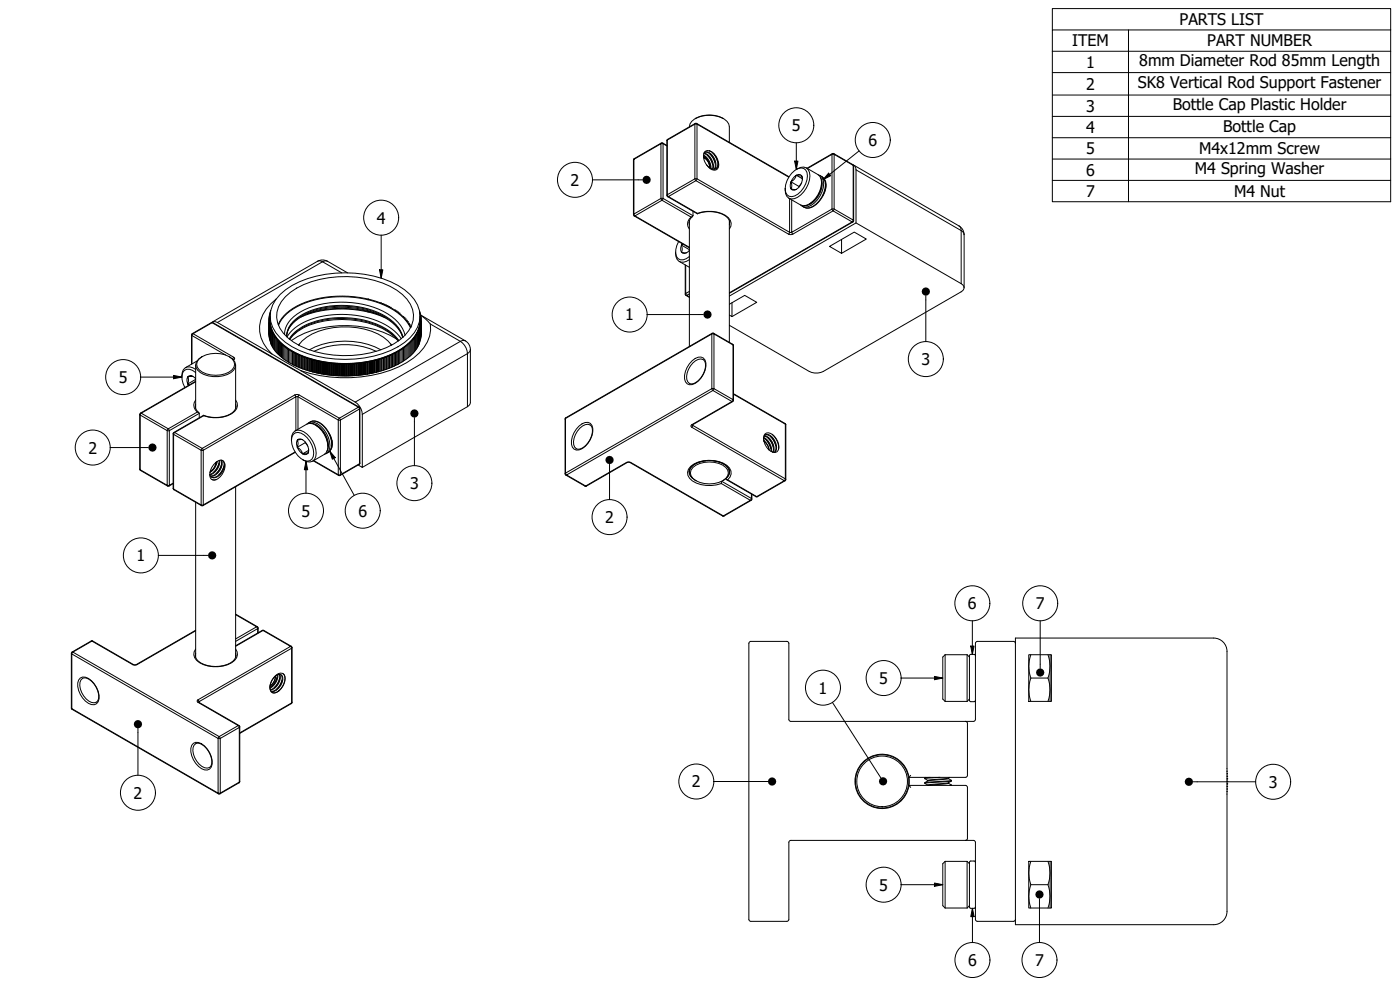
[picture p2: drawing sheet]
<svg xmlns="http://www.w3.org/2000/svg" width="420mm" height="297mm" viewBox="0 0 420 297" stroke-linecap="round" stroke-linejoin="round" font-family="sans-serif">
<defs><g id="words">
<g font-size="4.8">
<text x="354" y="7.5">PARTS LIST</text>
<text x="321.7" y="13.9">ITEM</text>
<text x="362.3" y="13.9">PART NUMBER</text>
<text x="325.9" y="20.3">1</text>
<text x="341.9" y="19.9">8mm Diameter Rod 85mm Length</text>
<text x="325.9" y="26.9">2</text>
<text x="341.5" y="26.5">SK8 Vertical Rod Support Fastener</text>
<text x="325.9" y="33.5">3</text>
<text x="351.9" y="33.1">Bottle Cap Plastic Holder</text>
<text x="237.7" y="39.3">5</text>
<text x="325.9" y="39.9">4</text>
<text x="367.1" y="39.5">Bottle Cap</text>
<text x="260.6" y="43.8">6</text>
<text x="325.9" y="46.2">5</text>
<text x="359.9" y="46.3">M4x12mm Screw</text>
<text x="325.9" y="52.7">6</text>
<text x="358.6" y="52.3">M4 Spring Washer</text>
<text x="171.2" y="55.7">2</text>
<text x="325.9" y="59.1">7</text>
<text x="370.3" y="59">M4 Nut</text>
<text x="113.1" y="67.1">4</text>
<text x="187.7" y="96.1">1</text>
<text x="276.5" y="109.5">3</text>
<text x="35.6" y="114.9">5</text>
<text x="26.5" y="136.1">2</text>
<text x="123.1" y="146.8">3</text>
<text x="90.5" y="155">5</text>
<text x="107.5" y="155">6</text>
<text x="181.6" y="156.9">2</text>
<text x="41" y="168.4">1</text>
<text x="290.5" y="182.8">6</text>
<text x="310.9" y="182.8">7</text>
<text x="245.7" y="208.1">1</text>
<text x="263.9" y="205.2">5</text>
<text x="40.1" y="239.6">2</text>
<text x="207.7" y="236.3">2</text>
<text x="380.8" y="236.4">3</text>
<text x="263.9" y="267.2">5</text>
<text x="290.5" y="289.8">6</text>
<text x="310.6" y="289.8">7</text>
</g>
</g></defs>
<!-- layer: Visible (ISO) -->
<g fill="none" stroke="#000" stroke-width=".3">
<path d="M206.9 38a3.5 3.5 0 0 1 2.6-2.8 8.9 8.9 0 0 1 8.7 1.2l.5 .8 .2 .8v4.7M206.9 38h.1M208.6 35.6a8.8 8.8 0 0 1 8.5 0M190.3 47.6l-.2 .4 .1 16.7 16.7 9.7M200.1 43.6l-1.2-.7h-.5l-8.1 4.7M200.4 41.8l-.3 .4v16.4l.3 .4M200.4 41.8l8.5-4.8 27.9 16M200.4 59l8.9 5.1M211.1 46.7a4.7 4.7 0 0 1 2.1 3.8M211.1 47.1l.5 .3M211.1 46.5a4.6 4.6 0 0 1 2.3 4.1M211.1 47.2l.3 .1a3.7 3.7 0 0 1 1.7 3.1"/>
<path d="M211.2 47.4a2.74 2.74 0 0 1 1.7 2.9M211.2 46.1a4.2 4.2 0 0 1 2.7 4.6M211.3 46a4.1 4.1 0 0 1 2.7 4.8M211.3 45.8a1.99 1.99 0 0 1 2.8 1.2 3.5 3.5 0 0 1 .4 3.8M211.4 45.7a3.5 3.5 0 0 1 3.3 3.5l-.3 1.6M211.6 47l1 1.3 .5 1.5M211.7 45.4a3.1 3.1 0 0 1 3.6 2.3 2.36 2.36 0 0 1-.5 3.3 3.3 3.3 0 0 1-3.3-2.4l-.3-1.2a2.11 2.11 0 0 1 .5-2zM212.3 46.6l1 1.3 .6 1.5M213 45.3a4.2 4.2 0 0 1 2.2 4.9l-.4 .5M213.1 46.2l.9 1.3 .6 1.5M213.8 45.8l1 1.2 .6 1.5M215.6 48.6a1.66 1.66 0 0 1-.8 2.1 1.66 1.66 0 0 1-2.2-.6l-.6-.7"/>
<path d="M237.4 54.6l2.4 1.3M237.6 52a3.5 3.5 0 0 1 3.6-1.5 2.81 2.81 0 0 1 1 3.4 6.4 6.4 0 0 1-4.6 5.1 1.99 1.99 0 0 1-2-2.4 7.4 7.4 0 0 1 2-4.6zM239 50.8a2.37 2.37 0 0 1 2.7-.5 2.37 2.37 0 0 1 1.4 2.5 7.9 7.9 0 0 1-4.7 6.8 2.33 2.33 0 0 1-2.8-3M239 52.6l1.2-.2 .4 .3zM239 52.6l1.8 1M240.5 55.1l-.7 1.1M240.8 53.8l-.2-1.1a3.2 3.2 0 0 1-2.8 4.3 1.82 1.82 0 0 1-.4-2.4l1-1.5 .6-.5a3 3 0 0 1-1.6 2 2.35 2.35 0 0 1 0 2.1l1.6 .1M242 50.4l3.5 2a3.2 3.2 0 0 1 .9 3.6 7.7 7.7 0 0 1-4.5 5.6l-.9 .1-.8-.2-3.5-2M245.6 52.5a3.1 3.1 0 0 1 2.2 3.9 7.4 7.4 0 0 1-5.2 6.1 3.2 3.2 0 0 1-2.3-1M246.6 54.8a7.3 7.3 0 0 1-3.7 6.4M247.7 56.8h.1M247.7 56.6h.1"/>
<path d="M247.8 56.3h.1M247.8 55.9l-.2 1.1M249.8 46.1h.4M249.8 46.1l-7.6 4.4M250.2 46.1l6 3.5v16.6M256.1 49.5l.7 .8 .1 .7v15.9l-38 21.9M256.3 49.6l31.5 18.2 .8 .7 .6 .9 .1 1v15.9M202.8 75.6a2.41 2.41 0 0 0 1.1 2.9 2.41 2.41 0 0 0 3-.6M203.6 72.5a4.7 4.7 0 0 0-.1 5.1 2.64 2.64 0 0 0 3.4-.6M203.8 78.4l3.1 1.8M204.5 73.5a1.56 1.56 0 0 0 1 2.5l1.4-.9M204.5 73.5a2.39 2.39 0 0 1 0 2.2l1.6 .1"/>
<path d="M204.5 73.5l2.4 1.4M204.7 73.1l-.2 .4 .5-.3M205.7 79.5v8.8l.2 .4 1 .5M206.9 66.2v37.7M207.8 65a2.45 2.45 0 0 0-1 1.8M208 63.4v1.3l-.6 .4M209.3 64.1a8.9 8.9 0 0 1 9.3 1.5l.4 1.2M209.3 64v.1M218.9 66.2v36.5M252.6 71.8v4.2l7.4-4.3-3.6-2.1-7.4 4.3 3.6 2.1M256.2 66.2l-.2 .4-37.1 21.4M256.9 66.9l31.6 18.2a1.29 1.29 0 0 1 .8 1.2 1.29 1.29 0 0 1-.8 1.3l-41.4 23.8a4.7 4.7 0 0 1-4.2 0l-24-13.8"/>
<path d="M63.6 96.7l.4-.2 1.2 .3 41.4 23.8a4.7 4.7 0 0 1 2.1 3.7v15.9l-1.2-.7M80.7 96.5l.4-.1v.2M80.7 96.8l.4-.1v.2M80.8 97.1l.3-.1 .1 .2M80.8 97.5l.4-.2v.3M80.9 97.8l.3-.1 .1 .2M81 98.1l.3-.1 .1 .2M81.1 94.9l-.3-.1v.3M81.1 95.3l-.4-.1v.3l.4-.1M81.1 95.6l-.4-.1v.3M81.1 95.9l-.4-.1v.4l.4-.2M81.1 96.4l-.4-.2v4"/>
<path d="M81.1 94.8h-.3M81.1 95.1l-.4 .1M81.1 95.7l-.4 .1M81.1 94.8v1.5M81.1 94.6l-.2-.1v.3M81.1 98.5l.3-.2 .1 .2M81.1 94.5h-.2M81.1 96.7l-.4-.2v4M81.1 94.2h-.2v.3M81.1 94.1l-.2 .1M81.1 97l-.4-.2v4.1M81.1 93.9l-.1 .3"/>
<path d="M81.1 93.8h-.1M81.2 97.4l-.4-.3v4.1M81.2 93.5l-.1 .3M81.2 98.8l.3-.2 .1 .3M81.2 93.5h-.1M81.2 97.7l-.4-.2v4M81.2 93.2h.1M81.3 98l-.4-.2v4.1M81.3 99.1l.3-.1 .1 .2M81.4 98.3l-.4-.2v4.1M81.4 99.4l.4-.1 .1 .2M81.5 98.7l-.4-.2v4"/>
<path d="M81.6 99l-.4-.2v4M81.6 99.8l.3-.2 .1 .2M81.7 99.3l-.4-.2v4.1l-.1-.2M81.9 99.6l-.5-.2v4.1l-.1-.2M82 99.9l-.4-.1v4M84.1 88.4a28.4 28.4 0 0 1 19.5-6.5 28.4 28.4 0 0 1 19.4 6.5 8.5 8.5 0 0 1 0 12.9 28.4 28.4 0 0 1-19.4 6.5 28.4 28.4 0 0 1-19.5-6.5 8.5 8.5 0 0 1 0-12.9zM85.7 89a26.1 26.1 0 0 1 18.6-6 27 27 0 0 1 16.4 5.3 7.9 7.9 0 0 1 .8 12.4 26.1 26.1 0 0 1-18.6 6 27 27 0 0 1-16.5-5.3 7.9 7.9 0 0 1-.7-12.4zM104.3 81.9l-6.5-3.7-1-.2-1 .2-32.1 18.4M110.4 93.6h.1M110.4 93.4h.1M110.4 89.9h.1M110.4 89.7h.1"/>
<path d="M114.2 90.9h.1M114.7 91.1h.1M115.2 91.3h.1M115.7 91.5h.1M116.2 91.7h.1M116.7 92h.1M117.1 92.2h.1M118.5 93h.1M118.9 93.3h.1M119.3 93.6h.1M119.7 93.9h.1M120.1 94.3h.1"/>
<path d="M120.5 94.6h.1M120.9 94.9h.1M121.3 95.3h.1M121.6 95.7h.1M122 96.1h.1M122.3 96.5h.1M122.6 97h.1M122.6 97.3h.1M123 97.5h.1M123.3 98.1h.1M125 100l.1-.3 .3 .2v4.1M125.2 99.6l.1-.2 .3 .2v4"/>
<path d="M125.4 99.1l.4 .2v4v-.2M125.4 99.1l-.1 .2M125.4 99.9l-.4 .2M125.6 98.8l.3 .2v3.9M125.6 98.8l-.1 .2M125.6 99.6l-.4 .2M125.7 98.5l.3 .1v4.1M125.7 98.5l-.1 .2M125.7 98.4l.1-.2 .3 .1v4M125.8 99.3l-.5 .2M125.8 98.1l.1-.3 .3 .2v4M125.9 97.7v-.2l.4 .1v4.1"/>
<path d="M125.9 99l-.4 .1M125.9 93.4v.1M126 93.7l.2 .6M126 97.2l.3 .1v4.1M126 97.2l-.1 .2M126 98.6l-.4 .2M126 96.9l.4 .1v4M126 96.9v.2M126 94.3h.2l-.1 .5M126 96.5l.4 .2v4M126 96.5v.2M126.1 94.6l.2 .1v.3"/>
<path d="M126.1 93.7h-.1M126.1 96.2l.3 .1v4.1M126.1 95.9l.3 .1v4M126.1 95.6l.3 .1v.3l-.3 .2M126.1 95.2l.3 .1v.3l-.3 .2M126.1 94.9l.3 .1v.3M126.1 96.2v.2M126.1 94.8v1.3M126.1 98.3l-.4 .2M126.2 94l-.2 .1M126.2 98l-.4 .2M126.2 94.3l-.2 .1"/>
<path d="M126.3 97.6l-.4 .2M126.3 97.3l-.4 .2M126.4 95l-.3 .1M126.4 97l-.4 .2M126.4 95.3l-.3 .1M126.4 96.7l-.4 .2M126.4 96.3l-.3 .2M129.1 97.2l-2.9-2.6 13.5 7.7 1.1 1.1 .4 1.5-.1 16.3-.8 .8-31.6 18.2M218.9 91.3l4.6-2.7 3.6 2.1-7.4 4.3M219.7 90.8v4.2l-.8-.5M56.3 113.1l.4-.3 1.2 .1-1.6 .2a2.35 2.35 0 0 1 0 2.1l-.2-.8zM56.3 115.2l.2 .5"/>
<path d="M57.5 109.3v-9l6.2-3.6 44.2 25.5v17l-6.1 3.5-7.8-4.4M57.9 112.9l.8 .7M58.7 114.4l-16.7 9.8v16.7l8.3 4.9h.4l1.3-.7M58.7 111.8a2.37 2.37 0 0 0-3.9 0 5.4 5.4 0 0 0 .7 4.5M58.7 110.8a2.41 2.41 0 0 0-3-.5 2.41 2.41 0 0 0-1.1 2.8M58.7 113.8l-2.4 1.4 .5 .3M58.7 109.6v13M59.1 108.3l-3.4 2M59.8 107.7a8.2 8.2 0 0 1 9.9 0 2.34 2.34 0 0 1-1 3.9 8.5 8.5 0 0 1-8.9-.6 2.16 2.16 0 0 1 0-3.3zM60.7 107a2.62 2.62 0 0 0-1.9 2.2 2.62 2.62 0 0 0 1.3 2.6 8.7 8.7 0 0 0 10-.7 2.61 2.61 0 0 0-1.4-4.1M70 107.9h.1M70.7 109.6v13"/>
<path d="M81.2 102.8h.1M81.8 100.1l.3-.2 .1 .2M81.9 100.4l.3-.2 .2 .2M82.1 100.7l.3-.2 .2 .2M82.2 100.3l-.4-.2v4M82.3 101l.3-.2 .2 .2M82.4 100.6l-.5-.2v4M82.6 100.9l-.5-.2v4M82.6 101.3l.2-.2 .2 .2M82.8 101.2l-.5-.2v4M82.8 101.6l.3-.2 .1 .2M83 101.5l-.4-.2v4"/>
<path d="M83.1 101.9l.2-.2 .2 .2M83.2 101.8l-.4-.2v4M83.5 102.1v-.2h-.4v4M83.7 102.4v-.2h-.4v3.9M83.7 102.2l-.1-.2-.3 .2M84 102.7v-.2h-.4v3.9M84 102.5l-.2-.2-.2 .2M84.3 103v-.2h-.4v3.9M84.3 102.8l-.2-.2-.2 .2M84.6 103.2v-.1h-.4v3.8M84.6 103.1l-.2-.2-.2 .2M84.9 103.5v-.2l-.4 .1v3.8"/>
<path d="M84.9 103.3l-.2-.2-.2 .3M85.2 103.8v-.2h-.4v3.9M85.2 103.6l-.2-.2-.2 .2M85.6 104.1v-.2h-.5v3.8M85.6 103.9l-.3-.2-.2 .2M85.9 104.4v-.3l-.4 .1v3.8M85.9 104.1l-.2-.2-.2 .3M86 100.8v.2a7.7 7.7 0 0 1 4.6-6.1 27.6 27.6 0 0 1 26.2 1.2 9.9 9.9 0 0 1 4.1 5.1M86.3 104.6v-.2h-.5v3.8M86.3 104.4l-.3-.2-.2 .2M86.6 104.9v-.3l-.4 .1v3.7M86.6 104.6l-.2-.1-.2 .2"/>
<path d="M87 101.8a17.5 17.5 0 0 1 13.1-5.8 25 25 0 0 1 18.2 5l1.2 1.3M87 108.9v-3.7l.4-.1v.3l.1-.2 .3 .1v4v-3.7h.4v3.9M87 105.2v-.3h-.4v3.8M87 104.9l-.3-.2-.1 .2M87.4 105.1l-.3-.2-.1 .3M87.8 105.3l-.4 .1v3.7M88.2 105.6l-.3-.2-.1 .2M88.2 109.6v-3.7l.4-.1v4M88.6 105.8l-.3-.2-.1 .3M88.7 109.8v-3.7l.3-.1v3.9M89 106l-.2-.1-.1 .2M89.1 110v-3.7l.4-.1v3.9v-3.6l.4-.1v3.9"/>
<path d="M89.5 106.2l-.3-.1-.1 .2M89.9 103.2l-.3 .4a15.1 15.1 0 0 1 10.4-5.3 20.7 20.7 0 0 1 16.5 4l1 1.3M89.9 106.4l-.3-.1-.1 .2M90 110.4v-3.7l.4-.1v3.9M90.4 106.6l-.3-.1-.1 .2M90.5 110.5v-3.6l.3-.1v3.9M90.8 106.8l-.3-.1v.2M90.9 110.7v-3.6l.4-.1v3.8M91.3 107l-.3-.2-.1 .3M91.4 110.9v-3.6l.4-.2v3.9M91.8 107.1l-.3-.1-.1 .3M91.9 111v-3.6l.4-.1v3.9"/>
<path d="M92.3 107.3l-.4-.1v.2M92.4 111.2v-3.6l.4-.1v3.8M92.8 107.5l-.4-.1v.2M92.9 111.4v-3.6l.4-.2v3.9M93.3 107.6l-.4-.1v.3M93.4 107.7l.4 .1M93.4 107.9v-.2v3.8v-3.6l.4-.1v3.8M93.9 107.8l.4 .1M94 108.1l-.1-.3 .1 3.8v-3.5l.3-.2v3.8M94.5 108h.3M94.5 108.2v-.2v3.8v-3.6l.3-.2v3.8M95 108.1l.3 .1"/>
<path d="M95 108.3v-.2v3.8v-3.6l.3-.1v3.8M95.5 108.2l.4 .1M95.5 108.4v-.2v3.8v-3.6l.4-.1v3.8M96 108.3l.4 .1M96.1 112.1v-3.6l.3-.1v3.8M96.1 108.5l-.1-.2v3.8M96.6 108.4l.3 .1M96.6 112.2v-3.5l.3-.2v3.8M96.6 108.7v-.3v3.8M97.1 108.5l.4 .1M97.2 112.3v-3.5l.3-.2v3.7M97.2 108.8l-.1-.3v3.8"/>
<path d="M97.6 108.6l.4 .1M97.7 112.4v-3.6l.3-.1v3.7M97.7 108.8l-.1-.2v3.8M98.2 108.7h.4M98.3 112.5v-3.6l.3-.2v3.8M98.3 108.9l-.1-.2v3.7M98.7 108.8h.4M98.9 112.5v-3.5l.2-.2v3.8M98.9 109l-.2-.2v3.7M99.3 108.8l.4 .1M99.4 112.6v-3.5l.3-.2v3.7M99.4 109.1l-.1-.3v3.8"/>
<path d="M99.9 108.9h.3M100 112.6v-3.5l.2-.2v3.8M100 109.1l-.1-.2v3.7M100.4 108.9l.4 .1M100.6 112.7v-3.5l.2-.2v3.7M100.6 109.2l-.2-.3v3.8M101 109h.4M101.1 112.7v-3.5l.3-.2v3.7M101.1 109.2l-.1-.2v3.7M101.5 109h.4M101.7 112.8v-3.6l.2-.2v3.8M101.7 109.2l-.2-.2v3.8"/>
<path d="M102.1 109h.4M102.3 112.8v-3.5l.2-.3v3.8M102.3 109.3l-.2-.3v3.8M102.7 109.1h.3M102.8 112.8v-3.5l.2-.2v3.7M102.8 109.3l-.1-.2v3.7M103.2 109.1h.4M103.4 112.8v-3.5l.2-.2v3.7M103.4 109.3l-.2-.2v3.7M104 109.3l-.2-.2v3.7M104.2 112.8v-3.7l-.2 .2v3.5M104.2 109.1h-.4"/>
<path d="M104.6 109.3l-.2-.2v3.7M104.7 112.8v-3.8l-.1 .3v3.5M104.7 109l-.3 .1M105.1 109.2l-.2-.2v3.8M105.3 112.8v-3.8l-.2 .2v3.6M105.3 109h-.4M105.7 109.2l-.2-.2v3.8M105.9 112.7v-3.7l-.2 3.7M105.9 109h-.4M106.3 109.2l-.2-.2v3.7M106.4 112.7v-3.7l-.1 3.7M106.4 109h-.3"/>
<path d="M106.9 109.1l-.3-.2v3.8M107 112.7v-3.8l-.1 3.8M107 108.9h-.4M107.4 109.1l-.2-.2v3.7M107.5 112.6v-3.7l-.1 3.7M107.5 108.9h-.3M108 109l-.3-.2v3.8M108.1 112.6v-3.8l-.1 3.8M108.1 108.8h-.4M108.6 109l-.3-.2v3.7M108.7 112.5v-3.8l-.1 3.8M108.7 108.7l-.4 .1"/>
<path d="M109.1 108.9l-.3-.2v3.8M109.2 112.4v-3.8l-.1 3.8M109.2 108.6l-.4 .1M109.7 108.8l-.3-.2v3.8M109.7 112.3v-3.7v3.7M109.7 108.6h-.3M110.2 108.7l-.3-.2v3.8M110.3 112.2v-3.7l-.1 3.8M110.3 108.5h-.4M110.8 108.6l-.3-.2v3.8M110.8 112.1v-3.7v3.8M110.8 108.4h-.3"/>
<path d="M111.3 108.5l-.3-.2v3.8M111.4 112v-3.7l-.1 3.8M111.4 108.3h-.4M111.8 108.4l-.3-.2v3.8M111.9 108.1l-.1 3.8zM111.9 108.1l-.4 .1M112.4 108.3l-.3-.2v3.8M112.4 108v3.8zM112.4 108l-.3 .1M112.9 108.1l-.3-.1v3.8M112.9 107.9v3.8zM112.9 107.9l-.3 .1"/>
<path d="M113.4 108l-.3-.2v3.9M113.4 107.7v3.9zM113.4 107.7l-.3 .1M113.6 107.7l.3-.1v3.8M113.9 107.8l-.3-.1v3.8M114.1 107.5l.3-.1 .1 3.9M114.5 107.7l-.4-.2v3.9M114.6 107.4l.3-.1 .1 3.8M115 107.5l-.4-.1v3.8M115.1 107.2l.3-.1 .1 .3v3.6M115.5 107.4l-.4-.2v3.9M115.6 107.1l.3-.2v.3v3.6"/>
<path d="M115.9 107.2l-.3-.1v3.8M116.1 106.9l.3-.1v.2v3.6M116.4 107l-.3-.1v3.9M116.5 106.7l.3-.1 .1 .2v3.6M116.9 106.8l-.4-.1v3.9M117 106.5l.3-.1 .1 .2v3.7M117.3 103.2l.2 .3M117.4 106.6l-.4-.1v3.9M117.4 106.3l.3-.1 .1 .2v3.7M117.8 106.4l-.4-.1v3.9M117.9 106.1l.3-.1 .1 .2v3.7M118.3 106.2l-.4-.1v3.9"/>
<path d="M118.3 105.9l.3-.2 .1 .3v3.7M118.7 106l-.4-.1v4M119.1 105.8l-.4-.1v4M119.5 105.5l-.4-.1v4.1v-3.7l-.1-.3-.3 .2M119.5 105.2l.3-.1 .1 .2v3.7M119.9 105l.3-.2 .1 .3v3.7M119.9 105.3l-.4-.1v4v-3.7l-.1-.2-.3 .1M120.3 104.7l.3-.1 .1 .2v3.8M120.7 104.5l.2-.2 .2 .3v3.7M120.7 104.8l-.4-.1v.4l-.4-.1v.3M121 104.2l.3-.1 .2 .2v3.8M121.1 104.6l-.4-.1v.3"/>
<path d="M121.4 104l.2-.2 .2 .2v3.8M121.5 104.3l-.5-.1v.3M121.7 103.7l.3-.1 .2 .2v3.8M121.8 104h-.4v.2M122.1 103.5l.2-.2 .2 .2v3.8M122.2 103.8l-.5-.1v.2M122.4 103.2l.2-.2 .2 .2v3.9M122.5 103.5h-.4v.2M122.7 102.9l.2-.2 .2 .2v3.9M122.8 103.2h-.4v.2M123 102.6l.2-.2 .2 .2v3.9M123.1 102.9h-.4v.2"/>
<path d="M123.3 102.4l.1-.2 .3 .2v3.9M123.4 102.6h-.4v.2M123.5 102.1l.2-.2 .2 .2v3.9M123.7 102.4h-.4v.1M123.8 101.8l.1-.2 .3 .2v3.9M123.9 102.1h-.4v.1M124 101.5l.2-.2 .2 .2v3.9M124.2 101.8h-.4v.1M124.2 101.2l.2-.2 .3 .2v4M124.4 101.5l-.4 .1M124.5 100.9l.1-.2 .3 .2v4M124.7 101.2l-.5 .1"/>
<path d="M124.7 100.6l.1-.2 .3 .1v4.1M124.9 100.9l-.4 .1M125 100.1l.3 .1v4.1M125 100.1l-.1 .2M125.1 100.5l-.4 .2M125.3 100.2l-.4 .2M125.7 103.4a15.1 15.1 0 0 1-9.1 7.1 37.6 37.6 0 0 1-30.2-2 12.2 12.2 0 0 1-4.9-5M211 107.9a3.7 3.7 0 0 1-.1 4.7 3.7 3.7 0 0 1-4 2.4M220.1 118.1l15.6 9.1 .1 16.7-.2 .4-8.4 4.8-9.2-5.2M52 130.1v16.6l8.6 5.1 28-16.1M58.6 121.9a2.43 2.43 0 0 0 1.1 1.9M59.2 123.6l.6 .4v1.4"/>
<path d="M61.1 124.6l-8.9 5.1-.2 .4M61.1 124.6v.1M64.1 139.4a2.21 2.21 0 0 1 3.1-.9 4.3 4.3 0 0 1-2.9 5.5 1.57 1.57 0 0 1-1.3-2.2l.5-1.5zM64.8 138.8a2.92 2.92 0 0 1-1.7 2.6M64.8 139.1l.2-.5-.3 .9M64.9 138.7l-.6 1.6-1.3 1.3M65.2 138.4l-.2 1a4.8 4.8 0 0 1-2 2.4M65.7 139l-.6 1.4-1 1.3M65.8 138.2a4.4 4.4 0 0 1-2.9 4.2M65.9 138.1a4.3 4.3 0 0 1-2.9 4.4M66.3 138.1a4 4 0 0 1-3.2 4.7M66.5 138.1a3.9 3.9 0 0 1-3.3 4.8"/>
<path d="M66.5 139.4l-.6 1.4-1 1.3M66.8 138.2a3.3 3.3 0 0 1-1.4 4.5l-1.2 .6-.7-.1M67.2 139.8l-.6 1.5-1 1.3M67.4 139a4.1 4.1 0 0 1-3.4 4.4l-.6-.3-.5-.7M70.8 121.9a3.8 3.8 0 0 1-3.2 3 10.3 10.3 0 0 1-6.5-.3M87.5 132.1a2.37 2.37 0 0 1 .9-2.6 2.37 2.37 0 0 1 2.8 .1 7.8 7.8 0 0 1 3.6 7.4 2.33 2.33 0 0 1-4 .9M88 130.3a2.31 2.31 0 0 1 3.3 .2 6.9 6.9 0 0 1 2.7 6.5 1.84 1.84 0 0 1-2.7 1.1 6.9 6.9 0 0 1-3.7-7zM88.6 129.3l3.5-2a3.2 3.2 0 0 1 3.5 .9 7.7 7.7 0 0 1 2.7 6.8l-.4 .8-.6 .6-3.5 2M89.2 132.1l.4-.4h.6l.6 .2-1.6 .2a2.38 2.38 0 0 1 0 2.1 3 3 0 0 1 1.6 2l1.6-.2a1.44 1.44 0 0 1-2.2-.3 3.4 3.4 0 0 1-1-3.6zM90.8 131.9a3.5 3.5 0 0 1 1.6 4.1l.2-1M91.6 132.6l.7 1.1M91.6 132.8l-2.4 1.4"/>
<path d="M92.2 127.2a3.4 3.4 0 0 1 5.2 .8 7 7 0 0 1 2 6.8 3.2 3.2 0 0 1-2 1.5M92.6 135.1l-1.8 1.1M94.7 127.5a7.3 7.3 0 0 1 3.7 6.5M99.5 131.8l.1 1.1M99.5 132.1h.1M99.6 132.2h.1M99.6 132.4h.1M177.1 127.5a3.7 3.7 0 0 1-.2 4.7 3.7 3.7 0 0 1-3.9 2.4M207.8 127.5l12.3-7.2v-16.8l-6.1-3.6-44.3 25.5-.1 16.9 6.2 3.6 12.4-7.1 .7-.1 28.1 16.2 8.4-4.8 .2-.4v-1.4M211.8 138.3a5.7 5.7 0 0 0-4.8 2.7 2.79 2.79 0 0 0 1.9 3.2M214 138.3a5.7 5.7 0 0 1 4.8 2.7 2.77 2.77 0 0 1-1.9 3.2M229.2 131.5a4.6 4.6 0 0 1 2.2 3.9"/>
<path d="M229.2 131.3a4.5 4.5 0 0 1 2.4 4.2M229.2 132.2l.7 .7M229.3 132.3l.1 .1M229.3 132.4l.3 .2a3.9 3.9 0 0 1 1.3 2.5M229.3 132.5a2.98 2.98 0 0 1 1.4 2.5M229.3 130.9a4.1 4.1 0 0 1 2.7 4.8M229.4 130.7a4 4 0 0 1 2.7 5M229.6 130.2a2.37 2.37 0 0 1 3.3 1.4l.8 1.9a1.56 1.56 0 0 1-.5 2 1.56 1.56 0 0 1-2-.2 4.1 4.1 0 0 1-1.6-5.1zM229.6 130.5a2.61 2.61 0 0 1 2.7 1.8l.6 2-.4 1.5a3.7 3.7 0 0 0-1.4-5.2 1.14 1.14 0 0 0-1.4-.2 1.14 1.14 0 0 0-.5 1.3l.1 .6M229.8 131.8l.9 1.3 .6 1.5M230.5 131.4l1 1.3 .6 1.5M231.3 131l.9 1.3 .6 1.4"/>
<path d="M231.7 130.3a5.6 5.6 0 0 1 2 4.4M58.7 150.7v46.6M63.5 143.9l.7 .1 .8-.1M70.7 146.1v51.2M206.8 141.5a4 4 0 0 1 3.7-3 8.4 8.4 0 0 1 8.1 1.8l.4 1.2M206.9 140.9v.8M208 140.3a8.2 8.2 0 0 1 9.8 0 2.34 2.34 0 0 1-.9 3.9 8.5 8.5 0 0 1-8.9-.7 2.16 2.16 0 0 1 0-3.2zM216.5 144.4v.7M217.8 143.6l.6 .4M218.9 140.9v.8M58.6 196.6a4 4 0 0 0 3.7 3.1 8.4 8.4 0 0 0 8.1-1.9l.4-1.2M58.7 189.1l-18 10.4-.6-.1-12.4-7.1-6.1 3.3-.2 .4v16.6l44.3 25.6 6.2-3.6 .1-16.5"/>
<path d="M70.7 184.3l6.5 3.7 .3 .4M70.7 193.8l8.3-4.7 8.4 4.8 .3 .4-.2 16.7-15.5 9M77.5 188.4v1.5M283.6 196.4l-.7 .7v12.6l.7 .7M283.6 196.4v14M283.6 196.4h6.6M290.2 196.4v14M290.2 196.4l.7 .7M292.7 196.7l-.2-.3-1.2-.1-.4 .4v13.4l.4 .4h1l.4-.4M304.7 193l-.1-.4-.5-.2h-10.8l-.5 .4-.1 23-.3 .6h-55.1l-.4-.1-.2-.5v-23l-.6-.4h-10.8l-.4 .2-.2 .4v82.8l.2 .5 .4 .1h10.8l.6-.3v-23.3l.4-.6 55-.1 .5 .2 .1 .5 .1 23.3 .5 .3h10.8l.5-.1 .1-.5M304.7 191.4h59.5a4 4 0 0 1 4 4v78a4 4 0 0 1-4 4h-59.5zM308.7 196.4h6.8v14h-6.8z"/>
<path d="M309.4 196.4a10.1 10.1 0 0 0 0 7M314.5 196.4a10.1 10.1 0 0 1 0 7M315.1 196.4v14M24.8 203.5a3.7 3.7 0 0 1 3.9 2.5 3.7 3.7 0 0 1 .2 4.7M59.6 210.7l12.1 7 .3 .4M82.4 203a1.75 1.75 0 0 1 3-.4 4.5 4.5 0 0 1-3 5.3 1.84 1.84 0 0 1-1.3-2.6zM82.5 203a2.85 2.85 0 0 1-1.4 2.7M82.7 202.8l-.4 1.6-1.3 1.5M83.2 203.2l-.6 1.4-1 1.3M83.2 202.5a4.6 4.6 0 0 1-2.2 3.8M83.4 202.4a4.5 4.5 0 0 1-2.4 4.1M83.7 207.3a2.03 2.03 0 0 1-2.1 .5"/>
<path d="M83.8 202.3a4.1 4.1 0 0 1-2.7 4.7 4 4 0 0 1 3-4.7 1.7 1.7 0 0 1 .6 2.5 3.9 3.9 0 0 1-3.3 2.8M83.9 203.6l-.6 1.4-1 1.3M83.9 202.3a4.1 4.1 0 0 1-2.7 4.8M84.3 202.4a3.5 3.5 0 0 1-1.5 4.6l-1.5 .5M84.7 204l-.6 1.5-1 1.3M84.9 202.1a2.94 2.94 0 0 1 0 3.7l-1.1 1.4M283.6 210.4h6.6M289.7 216.4l.5 .2 .1 .4v15.6l-.1 .5-.5 .1h-16.9M290.9 209.7l-.7 .7M309.4 203.4a10.1 10.1 0 0 0 0 7M309.4 203.4h5.1M314.5 203.4a10.1 10.1 0 0 1 0 7"/>
<path d="M58.7 223.1a3.7 3.7 0 0 1 4 2.5 3.7 3.7 0 0 1 .2 4.7M272.8 235.7h16.9l.5 .1 .1 .4v15.3l-.1 .5-.5 .1M272.8 235.7l.5 .5M272.8 233.2a8.2 8.2 0 0 0-12.5-5.6 8.2 8.2 0 0 0 0 13.7 8.2 8.2 0 0 0 12.5-5.6M272.8 233.2v2.5M273.3 232.6l-.5 .6M277.5 233.4v.2M277.5 234.9v.1M277.6 233.6l.9 .6M277.9 233.2l-.3 .2M278.5 234.1v.2M279.2 233.2l-1.7 .2"/>
<path d="M282.1 233.2l-4.5 .4M284.6 233.6l-3.5 .4a6 6 0 0 0-3.5 .8M284.6 235l-6 .7M284.6 233.5v.1M284.6 234.9v.1M284.6 233.6l.9 .5M284.6 235l.9 .5M285 233.2l-.7 .4-5.8 .5M285.5 234.3a10.3 10.3 0 0 1-5.3 1l-1.7 .4M285.5 234.1l-8 .8M285.5 235.5l-.4 .2M285.5 234.3l-7.9 .7 .9 .6"/>
<path d="M285.5 234.1v.2M285.5 235.5v.2M368.2 230.6h.1M368.2 231.3v.1M368.2 232.1h.2l-.2 .1M368.2 232.8l.3 .1-.3 .1M368.2 233.6l.3 .1-.3 .1M368.2 234.3l.3 .1-.3 .2M368.2 235.1l.3 .1-.3 .1M368.2 235.9l.3 .1-.3 .1M368.2 236.6l.2 .1-.2 .1M368.2 237.4v.1"/>
<path d="M368.2 238.3h.1M283.6 258.4l-.7 .7v12.6l.7 .7M283.6 258.4v14M283.6 258.4h6.6M290.2 258.4v14M290.2 258.4l.7 .7M292.7 258.7l-.4-.4-1.2 .1-.2 .3v13.4l.4 .4h1l.4-.4M308.7 258.4h6.8v14h-6.8zM309.4 258.4a10.1 10.1 0 0 0 0 7M314.5 258.4a10.1 10.1 0 0 1 0 7M315.1 258.4v14M283.6 272.4h6.6"/>
<path d="M290.9 271.7l-.7 .7M309.4 265.4a10.1 10.1 0 0 0 0 7M309.4 265.4h5.1M314.5 265.4a10.1 10.1 0 0 1 0 7"/>
<circle cx="264.7" cy="234.4" r="8"/>
<circle cx="264.7" cy="234.4" r="7.6"/>
</g>
<!-- layer: Visible Narrow (ISO) -->
<g fill="none" stroke="#000" stroke-width=".3">
<path d="M208.6 37l-.1 .2h.7l-.1-.2M190.2 47.8l8.2-4.7v16.4l-8.2 4.7zM190.2 47.8l-.1 .2M190.3 47.6l-.1 .2M198.4 59.5h.6l-.3 .6zM198.4 42.9v.2h.6M198.9 42.9l.1 .2M199 43.1v16.4l9 5.2M199 43.1l1.1 .7M200.1 58.6l.2-.2 .3 .6h-.2M200.3 42l8.2-4.8v16.5l-8.2 4.7zM200.3 42l-.2 .2"/>
<path d="M200.4 41.8l-.1 .2M208.5 53.7h.7l-.3 .5zM236.7 53.2l-27.5-16v16.5l27.8 16v-10.1M242.3 50.6l7.4-4.3v16.4l-12.1 7v-9.7M246.1 52.7a3.3 3.3 0 0 1 1 3.6 7.8 7.8 0 0 1-4.6 5.7l-.9 .1-.8-.2M246.3 53.3a6.2 6.2 0 0 1-2.2 7.3l-1.9 1.1h-.8M246.6 53a3.3 3.3 0 0 1 1 3.6 7.8 7.8 0 0 1-4.6 5.7l-.9 .1-.8-.2M247.4 53.8a4.5 4.5 0 0 1-.5 5M249.8 46.1l-.1 .2h.6M250.2 46.1l.1 .2M250.3 46.3l5.8 3.3v16.4l-5.8-3.3zM256 49.4l.2 .4"/>
<path d="M256.9 51l31.6 18.2v15.9M95.3 78.4h3M190.1 64.4l.1-.2 .4 .6h-.3M205.8 79.6v8.5l1.1-.7M206.8 66.8l.1 .7M206.9 68.7a2.47 2.47 0 0 1 .5-3.6l-8.7-5-8.1 4.7 16.3 9.4M218.9 68.7a2.65 2.65 0 0 0-1.2-4.1 10.3 10.3 0 0 0-8.4-.6l-8.7-5 8.3-4.8 27.7 16.1M219 66.8l-.1 .7M236.6 70.3h1.3M236.6 70.3l.4-.6h.6l.3 .6M237.9 70.3l12.1-7 5.7 3.3-36.8 21.3M249.7 62.7h.6l-.3 .6z"/>
<path d="M256.2 66.2l-.1-.2-.4 .6h.3M287.8 67.8l.4 .3 .3 1.1 .4 .3 .4 .9M63.4 96.8h.5M82.9 89.7a10.6 10.6 0 0 0-4.6 11.6l.8 1.7 1.1 1.6 1.4 1.6M83.5 97.4a14.5 14.5 0 0 1 9.7-7.2 32.7 32.7 0 0 1 25 2.6l1.1 .8a13 13 0 0 1 4 4.6M83.6 97.6a14.2 14.2 0 0 1 9.6-7.2 32.5 32.5 0 0 1 24.9 2.6l1.2 .8a12.6 12.6 0 0 1 3.9 4.5M90.3 95.1a32.9 32.9 0 0 1 25.4 .3M92.1 94.2a34 34 0 0 1 21.5 .1M102.6 81.9l-5.8-3.4-31.6 18.3M205.7 88.3l.1-.2 .3 .5h-.2M206.9 88.2l-.8 .4 .8 .5M213.7 100l-.1 .2h.7l-.1-.2"/>
<path d="M57.5 100.5l.1 .2M57.6 100.7v8.5M57.6 100.7l10.1 5.8M57.7 100.1h.2l-.3 .6M58.7 114.6l-16.3 9.4 8.1 4.7 8.7-5.1a2.52 2.52 0 0 1-.5-3.6M69.8 107.7l.1 .1M69.9 107.8l.3 .1M70.2 107.2l-12.3-7.1 5.8-3.3 43.9 25.4-5.8 3.3-12.1-7M70.2 107.2l.2 .2-.2 .5M70.2 107.2l-.3 .6M70.2 107.9l-.1 .1M85.4 100.4a8.1 8.1 0 0 1 4.8-6.8 28 28 0 0 1 27.3 1.3 10 10 0 0 1 4.1 5.7"/>
<path d="M86 100.8a7.9 7.9 0 0 1 4.8-6.5 27.1 27.1 0 0 1 26.2 1.5 9.7 9.7 0 0 1 3.9 5.4M86 101a8.1 8.1 0 0 1 4.9-6.4 27.2 27.2 0 0 1 26 1.3 10 10 0 0 1 4 5.3M86.1 101.1a15.5 15.5 0 0 1 11-6.3 27.7 27.7 0 0 1 20.4 3.9l1.7 1.4 1.2 1.5M86.8 101.7a15.1 15.1 0 0 1 10.6-6 26.3 26.3 0 0 1 20.3 4.3l2 2.2M86.9 101.8a13.2 13.2 0 0 1 8.1-5.3 27.6 27.6 0 0 1 21.8 3l1.6 1.3 1.2 1.5M88.5 118.5l-27.8 16-8.3-4.7M88.5 118.5h1.2M88.5 118.5l.3 .5h.6l.3-.5M92.8 105a23.4 23.4 0 0 1 21.5 0M94.2 105.4a22.6 22.6 0 0 1 18.7 0M119.1 101.7a31.9 31.9 0 0 0-29.8-.7l-1.9 1.2M138.2 102.4l-9.1-5.2a11 11 0 0 1-5 10.2 36.2 36.2 0 0 1-25 5.7l-6-1-2.8-.9"/>
<path d="M138.2 102.4a4.7 4.7 0 0 1 2.1 3.7l.8-.8 .1-.4M138.2 102.4l-31.6 18.2M139.7 102.3l-1-.1-.5 .2M207.7 108.2a2.42 2.42 0 0 1 3.9-.2 6.3 6.3 0 0 1-3.9 7.4 1.78 1.78 0 0 1-2.3-1.7 6.8 6.8 0 0 1 2.3-5.5zM211 107.9a3.9 3.9 0 0 0-4.4 2.9 3.6 3.6 0 0 0 .3 4.2M213.6 116.6h.7l-.3 .6zM214.3 100.2l5.7 3.3v16.4l-5.7-3.3zM219.9 103.3l.2 .4M220 119.9l-.3 .6h.2M220 119.9l.1 .2M220.1 118.3l15.6 9v16.4M41.9 124.3l.2 .2"/>
<path d="M42.1 124.5l8.1 4.7v16.4l-8.1-4.7zM42.2 124h.2l-.3 .5M50.5 128.7l.3 .5h-.6zM50.8 129.2v16.4l1.2-.6M52 130.1l.1 .2M52.1 130.3l8.3 4.8v16.4l-8.3-4.8zM52.2 129.7l.2 .1M52.4 129.8l-.3 .5M58.7 121.3l-.1 .6M59.8 124l-9 5.2M60.7 134.5l.3 .6h-.6zM61 135.1v16.4l27.6-15.9"/>
<path d="M70.7 120a2.65 2.65 0 0 1-1.2 4.1 10.4 10.4 0 0 1-8.4 .6l-8.7 5.1M70.7 121.3l.1 .6M88.8 129.2v-10.2l-27.8 16.1M89.4 128.8v-9.8l12.1 7v16.4l-7.4-4.2M92.6 126.9a3.3 3.3 0 0 1 3.6 .9 7.8 7.8 0 0 1 2.7 6.9l-.4 .8-.6 .6M93.1 126.6a3.3 3.3 0 0 1 3.7 .9 7.8 7.8 0 0 1 2.6 6.9l-.3 .8-.6 .6M93.2 127a6.2 6.2 0 0 1 5.3 5.6l.1 1.1-.5 1.8M98.8 129.9a5 5 0 0 1 .5 5M101.8 125.5l.4 .5h-.7zM102.2 126l5.7-3.3v16.4l-5.7 3.3zM107.8 122.1l-.2 .1 .3 .5 .1-.2M108 139l-.2 .3"/>
<path d="M140.3 122v-15.9l-31.6 18.2M169.7 125.6l43.9-25.4v16.4l-43.9 25.4zM169.8 125.3l-.2 .4M173.8 127.8a2.41 2.41 0 0 1 3.8-.2 6.4 6.4 0 0 1-3.8 7.4 1.79 1.79 0 0 1-2.3-1.7 6.8 6.8 0 0 1 2.3-5.5zM177.1 127.5a3.9 3.9 0 0 0-4.4 2.9 3.5 3.5 0 0 0 .3 4.2M188 138.7h1.3M188 138.7l.2 .1M189.3 138.7l27.8 16.1 8.1-4.7-8.7-5a9.5 9.5 0 0 1-9.6-1.6 2.69 2.69 0 0 1 1.3-4.3 9.3 9.3 0 0 1 10.7 1.2 2.49 2.49 0 0 1-.5 3.6l8.7 5M189.3 138.7l-.2 .1M207.6 128.2l27.8 16-8.3 4.8M207.6 127.5l-.2 .2 .2 .5M207.6 127.5l12.1-7-5.7-3.3-44 25.3 5.8 3.3 12.2-7.1"/>
<path d="M207.6 127.5h.2M207.8 127.5l.1 .1-.3 .6M207.9 127.4v.2l27.8 16.1M235.6 127.1l.2 .4M41.9 140.8l.3 .3M50.3 145.8l-.1-.2h.6l-.1 .2M52 146.5l.2 .4M60.5 151.7l-.1-.2h.6l-.1 .2M101.6 142.6l-.1-.2h.7l-.1 .2M169.6 142.1l.1-.1 .3 .5h-.2M175.5 145.8h.5M206.8 141.5l.1 .7 .9 1.2"/>
<path d="M216.6 144.4l8.9 5.2v-1.4M216.9 154.8h.4M219 141.5l-.4 1.4-.6 .5M225.6 149.7l-.1-.1-.3 .5h.2M227.1 149h-.2M227.1 149h.2M235.7 143.7l-.3 .5 .2 .1M235.7 143.7l.1 .2M21.5 196.2l44 25.4v16.4l-44-25.4zM21.6 195.6l.3 .1-.4 .5-.1-.2M27.4 192.3h.4M39.8 199.4h1.3"/>
<path d="M39.8 199.4l-12.2-7.1-5.7 3.4 43.9 25.3 5.7-3.3-12.1-7M40.1 199.4h-.3M40.9 199.4h.2M58.7 194.7a2.65 2.65 0 0 0 1.2 4.2 9.7 9.7 0 0 0 10.5-.8 2.45 2.45 0 0 0 .3-3.4M58.7 196l-.1 .6M58.7 189.3l-17.6 10.1M70.7 193.9l8.2-4.7 8.3 4.7-27.8 16.1M70.7 184.4l6.3 3.7-6.3 3.6M70.7 196l.1 .6M77.2 188l-.2 .1 .3 .5 .2-.2M77.3 189.9v-1.3l-6.6 3.8M78.7 189.1h.5"/>
<path d="M87.4 193.9h-.2l.3 .6 .2-.2M21.4 212.4l.2 .4M24.1 203.4a2.71 2.71 0 0 1 3.3 .8 6.2 6.2 0 0 1 2.1 6.3 1.93 1.93 0 0 1-3 .5 6.5 6.5 0 0 1-2.9-7zM24.8 203.5a3.9 3.9 0 0 0 .3 5.3 3.5 3.5 0 0 0 3.8 1.9M59.4 210l-.2 .2 .2 .5M59.4 210l.3 .5-.1 .2M59.6 210.7h-.2M59.7 210.8v-.3l27.8-16v16.4l-15.5 9M71.7 217.7h-.2l.3 .6 .2-.2M87.7 210.7l-.3 .4M58 223a2.73 2.73 0 0 1 3.4 .8 6.2 6.2 0 0 1 2 6.3 1.93 1.93 0 0 1-2.9 .5 6.5 6.5 0 0 1-3-7zM58.7 223.1a3.9 3.9 0 0 0 .3 5.3 3.5 3.5 0 0 0 3.9 1.9"/>
<path d="M65.5 238h.6l-.1 .2M65.5 238l.1 .2M65.8 221l.3 .6h-.6zM66.1 221.6l5.7-3.3v16.4l-5.7 3.3zM71.8 234.7l-.1 .2M72 234.5l-.2 .2"/>
</g>
<!-- layer: Symbol (ISO) -->
<g fill="none" stroke="#000" stroke-width=".3">
<path d="M315.8 9v-6.4h101.6v6.4M315.8 15.4h101.6M338.7 9v51.5M417.4 9h-101.6v6.4M417.4 9v51.5h-101.6v-45.1M315.8 21.8h101.6M315.8 28.5h101.6M315.8 34.9h101.6M177.8 54h15M238.5 48.3h1l-.5 2.5zM239 42.8v8M248.7 52l.6 .7-2.3 1.2z"/>
<path d="M257.8 45.3l-10.8 8.6M315.8 41.3h101.6M315.8 47.7h101.6M315.8 54.1h101.6M114.4 70.6v12.9M113.9 81h1l-.5 2.5zM194.2 94.4h16.9M277.8 88.7v13.8M42.2 113.1h12.4M52.1 112.6l2.5 .5-2.5 .5zM33.1 134.3h11.4M91.8 138.4l.5 2.5h-1z"/>
<path d="M91.8 138.4v9.6M99 135.4l1.6 1.9-.9 .5zM99 135.4l7.3 13.2M124.4 125.3v14.4M182.9 139.3v10.6M47.5 166.6h14.9M291.3 193.8h1l-.5 2.5zM291.8 186.3v10M312.2 186.3v14.2M41.4 218.5v14.1M249.8 210.7l14.5 22.7M270.4 203.4h12.5"/>
<path d="M280.4 202.9l2.5 .5-2.5 .5zM214.2 234.5h16.3M358 234.6h18.8M270.4 265.4h12.5M280.4 264.9l2.5 .5-2.5 .5zM291.8 272.5l.5 2.5h-1zM291.8 272.5v10.3M312 269.6v13.2"/>
<circle cx="239" cy="37.6" r="5.3"/>
<circle cx="172.6" cy="54" r="5.3"/>
<circle cx="261.9" cy="42" r="5.3"/>
<circle cx="114.4" cy="65.3" r="5.3"/>
<circle cx="189" cy="94.4" r="5.3"/>
<circle cx="37" cy="113.1" r="5.3"/>
<circle cx="277.9" cy="107.7" r="5.3"/>
<circle cx="27.8" cy="134.3" r="5.3"/>
<circle cx="91.8" cy="153.2" r="5.3"/>
<circle cx="108.9" cy="153.2" r="5.3"/>
<circle cx="124.4" cy="145" r="5.3"/>
<circle cx="182.9" cy="155.2" r="5.3"/>
<circle cx="42.3" cy="166.6" r="5.3"/>
<circle cx="291.8" cy="181" r="5.3"/>
<circle cx="312.2" cy="181" r="5.3"/>
<circle cx="247" cy="206.3" r="5.3"/>
<circle cx="265.2" cy="203.4" r="5.3"/>
<circle cx="41.4" cy="237.9" r="5.3"/>
<circle cx="209" cy="234.5" r="5.3"/>
<circle cx="382.1" cy="234.6" r="5.3"/>
<circle cx="265.2" cy="265.4" r="5.3"/>
<circle cx="291.8" cy="288" r="5.3"/>
<circle cx="312" cy="288" r="5.3"/>
</g>
<g fill="#000">
<path d="M238.5 48.3h1l-.5 2.5z" fill-rule="evenodd"/>
<path d="M248.7 52l.6 .7-2.3 1.2z" fill-rule="evenodd"/>
<path d="M113.9 81h1l-.5 2.5z" fill-rule="evenodd"/>
<path d="M52.1 112.6l2.5 .5-2.5 .5z" fill-rule="evenodd"/>
<path d="M99 135.4l1.6 1.9-.9 .5z" fill-rule="evenodd"/>
<path d="M91.8 138.4l.5 2.5h-1z" fill-rule="evenodd"/>
<path d="M291.3 193.8h1l-.5 2.5z" fill-rule="evenodd"/>
<path d="M280.4 202.9l2.5 .5-2.5 .5z" fill-rule="evenodd"/>
<path d="M280.4 264.9l2.5 .5-2.5 .5z" fill-rule="evenodd"/>
<path d="M291.8 272.5l.5 2.5h-1z" fill-rule="evenodd"/>
<circle cx="194.1" cy="54" r="1.25"/>
<circle cx="212.3" cy="94.4" r="1.25"/>
<circle cx="277.9" cy="87.5" r="1.25"/>
<circle cx="45.8" cy="134.3" r="1.25"/>
<circle cx="124.4" cy="124.1" r="1.25"/>
<circle cx="182.9" cy="138" r="1.25"/>
<circle cx="63.7" cy="166.6" r="1.25"/>
<circle cx="41.4" cy="217.3" r="1.25"/>
<circle cx="312.2" cy="201.8" r="1.25"/>
<circle cx="231.7" cy="234.5" r="1.25"/>
<circle cx="265" cy="234.4" r="1.25"/>
<circle cx="356.8" cy="234.6" r="1.25"/>
<circle cx="312" cy="268.4" r="1.25"/>
</g>
<use href="#words"/>
</svg>
